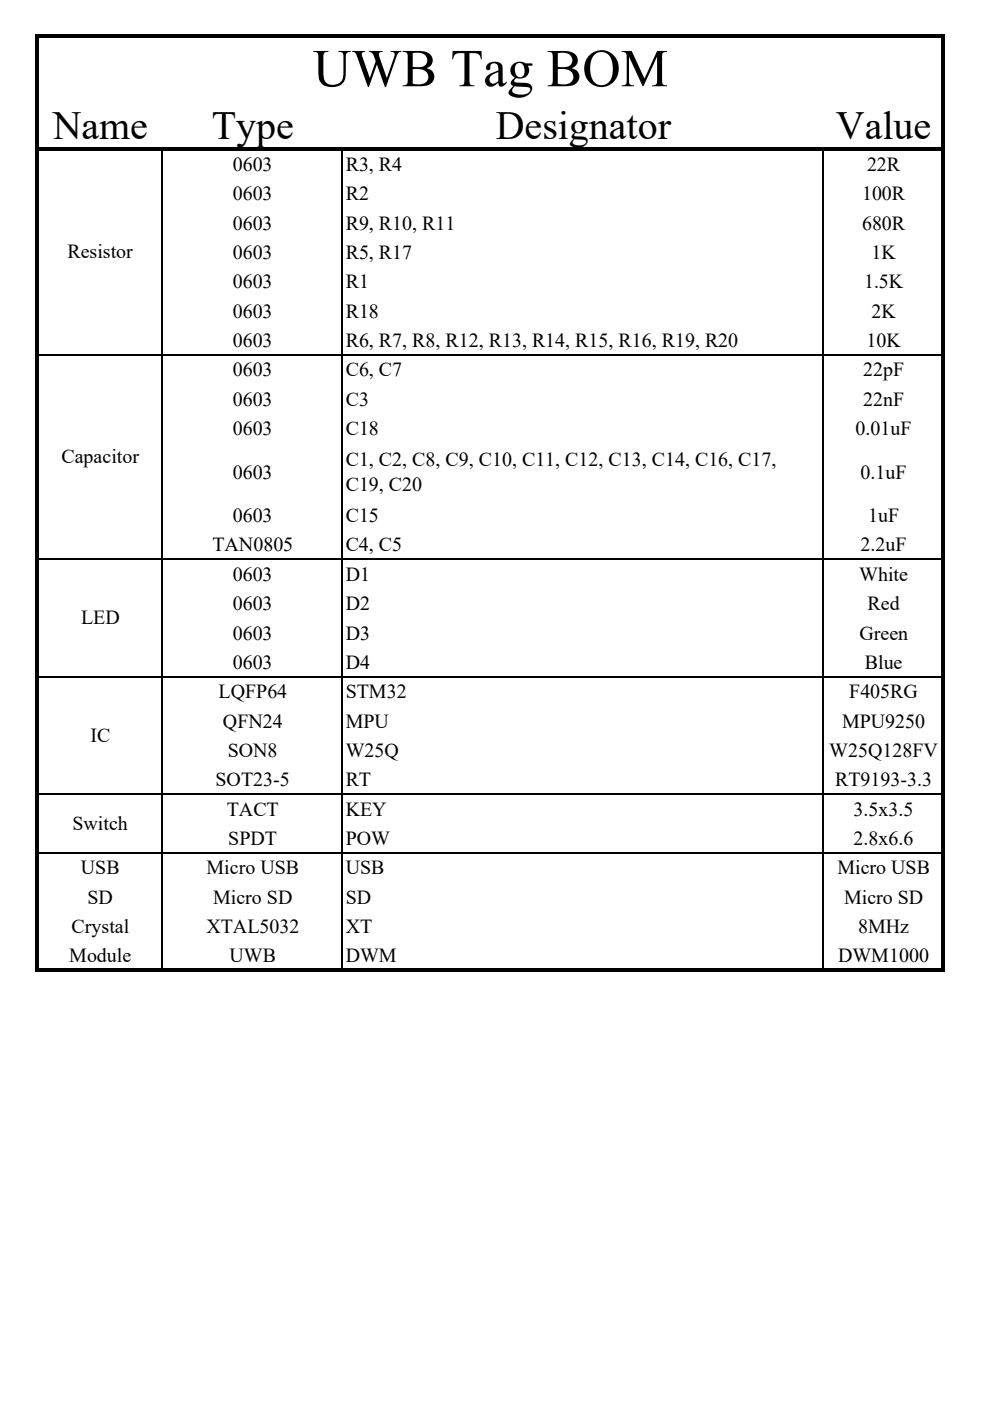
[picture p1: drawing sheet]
<svg xmlns="http://www.w3.org/2000/svg" width="210mm" height="297mm" viewBox="0 0 210 297" stroke-linecap="round" stroke-linejoin="round" font-family="sans-serif">
<defs><g id="words">
<text font-size="11.3" x="66.4" y="18.3">UWB Tag BOM</text>
<g font-size="8.5">
<text x="11.2" y="29.4">Name</text>
<text x="44.9" y="29.4">Type</text>
<text x="105.2" y="29.4">Designator</text>
<text x="177.3" y="29.4">Value</text>
</g>
<g font-size="4.2">
<text x="49.4" y="36.2">0603</text>
<text x="73.3" y="36.2">R3, R4</text>
<text x="183.9" y="36.2">22R</text>
<text x="49.4" y="42.5">0603</text>
<text x="73.3" y="42.5">R2</text>
<text x="182.8" y="42.5">100R</text>
<text x="49.4" y="48.7">0603</text>
<text x="73.3" y="48.7">R9, R10, R11</text>
<text x="182.8" y="48.7">680R</text>
<text x="14.3" y="54.7">Resistor</text>
<text x="49.4" y="54.9">0603</text>
<text x="73.3" y="54.9">R5, R17</text>
<text x="184.8" y="54.9">1K</text>
<text x="49.4" y="61.1">0603</text>
<text x="73.3" y="61.1">R1</text>
<text x="183.3" y="61.1">1.5K</text>
<text x="49.4" y="67.4">0603</text>
<text x="73.3" y="67.4">R18</text>
<text x="184.8" y="67.4">2K</text>
<text x="49.4" y="73.6">0603</text>
<text x="73.3" y="73.6">R6, R7, R8, R12, R13, R14, R15, R16, R19, R20</text>
<text x="183.8" y="73.6">10K</text>
<text x="49.4" y="79.8">0603</text>
<text x="73.3" y="79.8">C6, C7</text>
<text x="183.1" y="79.8">22pF</text>
<text x="49.4" y="86">0603</text>
<text x="73.3" y="86">C3</text>
<text x="183.1" y="86">22nF</text>
<text x="49.4" y="92.2">0603</text>
<text x="73.3" y="92.2">C18</text>
<text x="181.5" y="92.2">0.01uF</text>
<text x="13" y="98.2">Capacitor</text>
<text x="49.4" y="101.5">0603</text>
<text x="73.3" y="98.8">C1, C2, C8, C9, C10, C11, C12, C13, C14, C16, C17,</text>
<text x="182.5" y="101.5">0.1uF</text>
<text x="73.3" y="104.1">C19, C20</text>
<text x="49.4" y="110.7">0603</text>
<text x="73.3" y="110.7">C15</text>
<text x="184.1" y="110.7">1uF</text>
<text x="45" y="116.9">TAN0805</text>
<text x="73.3" y="116.9">C4, C5</text>
<text x="182.5" y="116.9">2.2uF</text>
<text x="49.4" y="123.1">0603</text>
<text x="73.3" y="123.1">D1</text>
<text x="182.2" y="123.1">White</text>
<text x="49.4" y="129.4">0603</text>
<text x="73.3" y="129.4">D2</text>
<text x="184" y="129.4">Red</text>
<text x="17.2" y="132.3">LED</text>
<text x="49.4" y="135.6">0603</text>
<text x="73.3" y="135.6">D3</text>
<text x="182.3" y="135.6">Green</text>
<text x="49.4" y="141.8">0603</text>
<text x="73.3" y="141.8">D4</text>
<text x="183.4" y="141.8">Blue</text>
<text x="46.4" y="148">LQFP64</text>
<text x="73.3" y="148">STM32</text>
<text x="180.1" y="148">F405RG</text>
<text x="47.3" y="154.3">QFN24</text>
<text x="73.3" y="154.3">MPU</text>
<text x="178.6" y="154.3">MPU9250</text>
<text x="19.2" y="157.2">IC</text>
<text x="48.3" y="160.5">SON8</text>
<text x="73.3" y="160.5">W25Q</text>
<text x="175.9" y="160.5">W25Q128FV</text>
<text x="45.7" y="166.7">SOT23-5</text>
<text x="73.3" y="166.7">RT</text>
<text x="177.1" y="166.7">RT9193-3.3</text>
<text x="48.1" y="172.9">TACT</text>
<text x="73.3" y="172.9">KEY</text>
<text x="181.1" y="172.9">3.5x3.5</text>
<text x="15.4" y="175.9">Switch</text>
<text x="48.4" y="179.2">SPDT</text>
<text x="73.3" y="179.2">POW</text>
<text x="181.1" y="179.2">2.8x6.6</text>
<text x="17.1" y="185.4">USB</text>
<text x="43.8" y="185.4">Micro USB</text>
<text x="73.3" y="185.4">USB</text>
<text x="177.6" y="185.4">Micro USB</text>
<text x="18.5" y="191.6">SD</text>
<text x="45.2" y="191.6">Micro SD</text>
<text x="73.3" y="191.6">SD</text>
<text x="179" y="191.6">Micro SD</text>
<text x="15.2" y="197.8">Crystal</text>
<text x="43.8" y="197.8">XTAL5032</text>
<text x="73.3" y="197.8">XT</text>
<text x="182" y="197.8">8MHz</text>
<text x="14.7" y="204">Module</text>
<text x="48.7" y="204">UWB</text>
<text x="73.3" y="204">DWM</text>
<text x="177.8" y="204">DWM1000</text>
</g>
</g></defs>
<path d="M8.3 7.3h192v.7h-192zM8.3 31.3h192v.7h-192zM7.6 7.3h.7v198.7h-.7zM8.3 205.4h192v.6h-192zM199.6 8h.7v198h-.7z" fill="#000"/>
<path d="M34.3 32v173.4M72.6 32v173.4M174.6 32v173.4M8.3 75.2h191.3M8.3 118.6h191.3M8.3 143.5h191.3M8.3 168.4h191.3M8.3 180.8h191.3" fill="none" stroke="#000" stroke-width=".34"/>
<use href="#words"/>
</svg>
